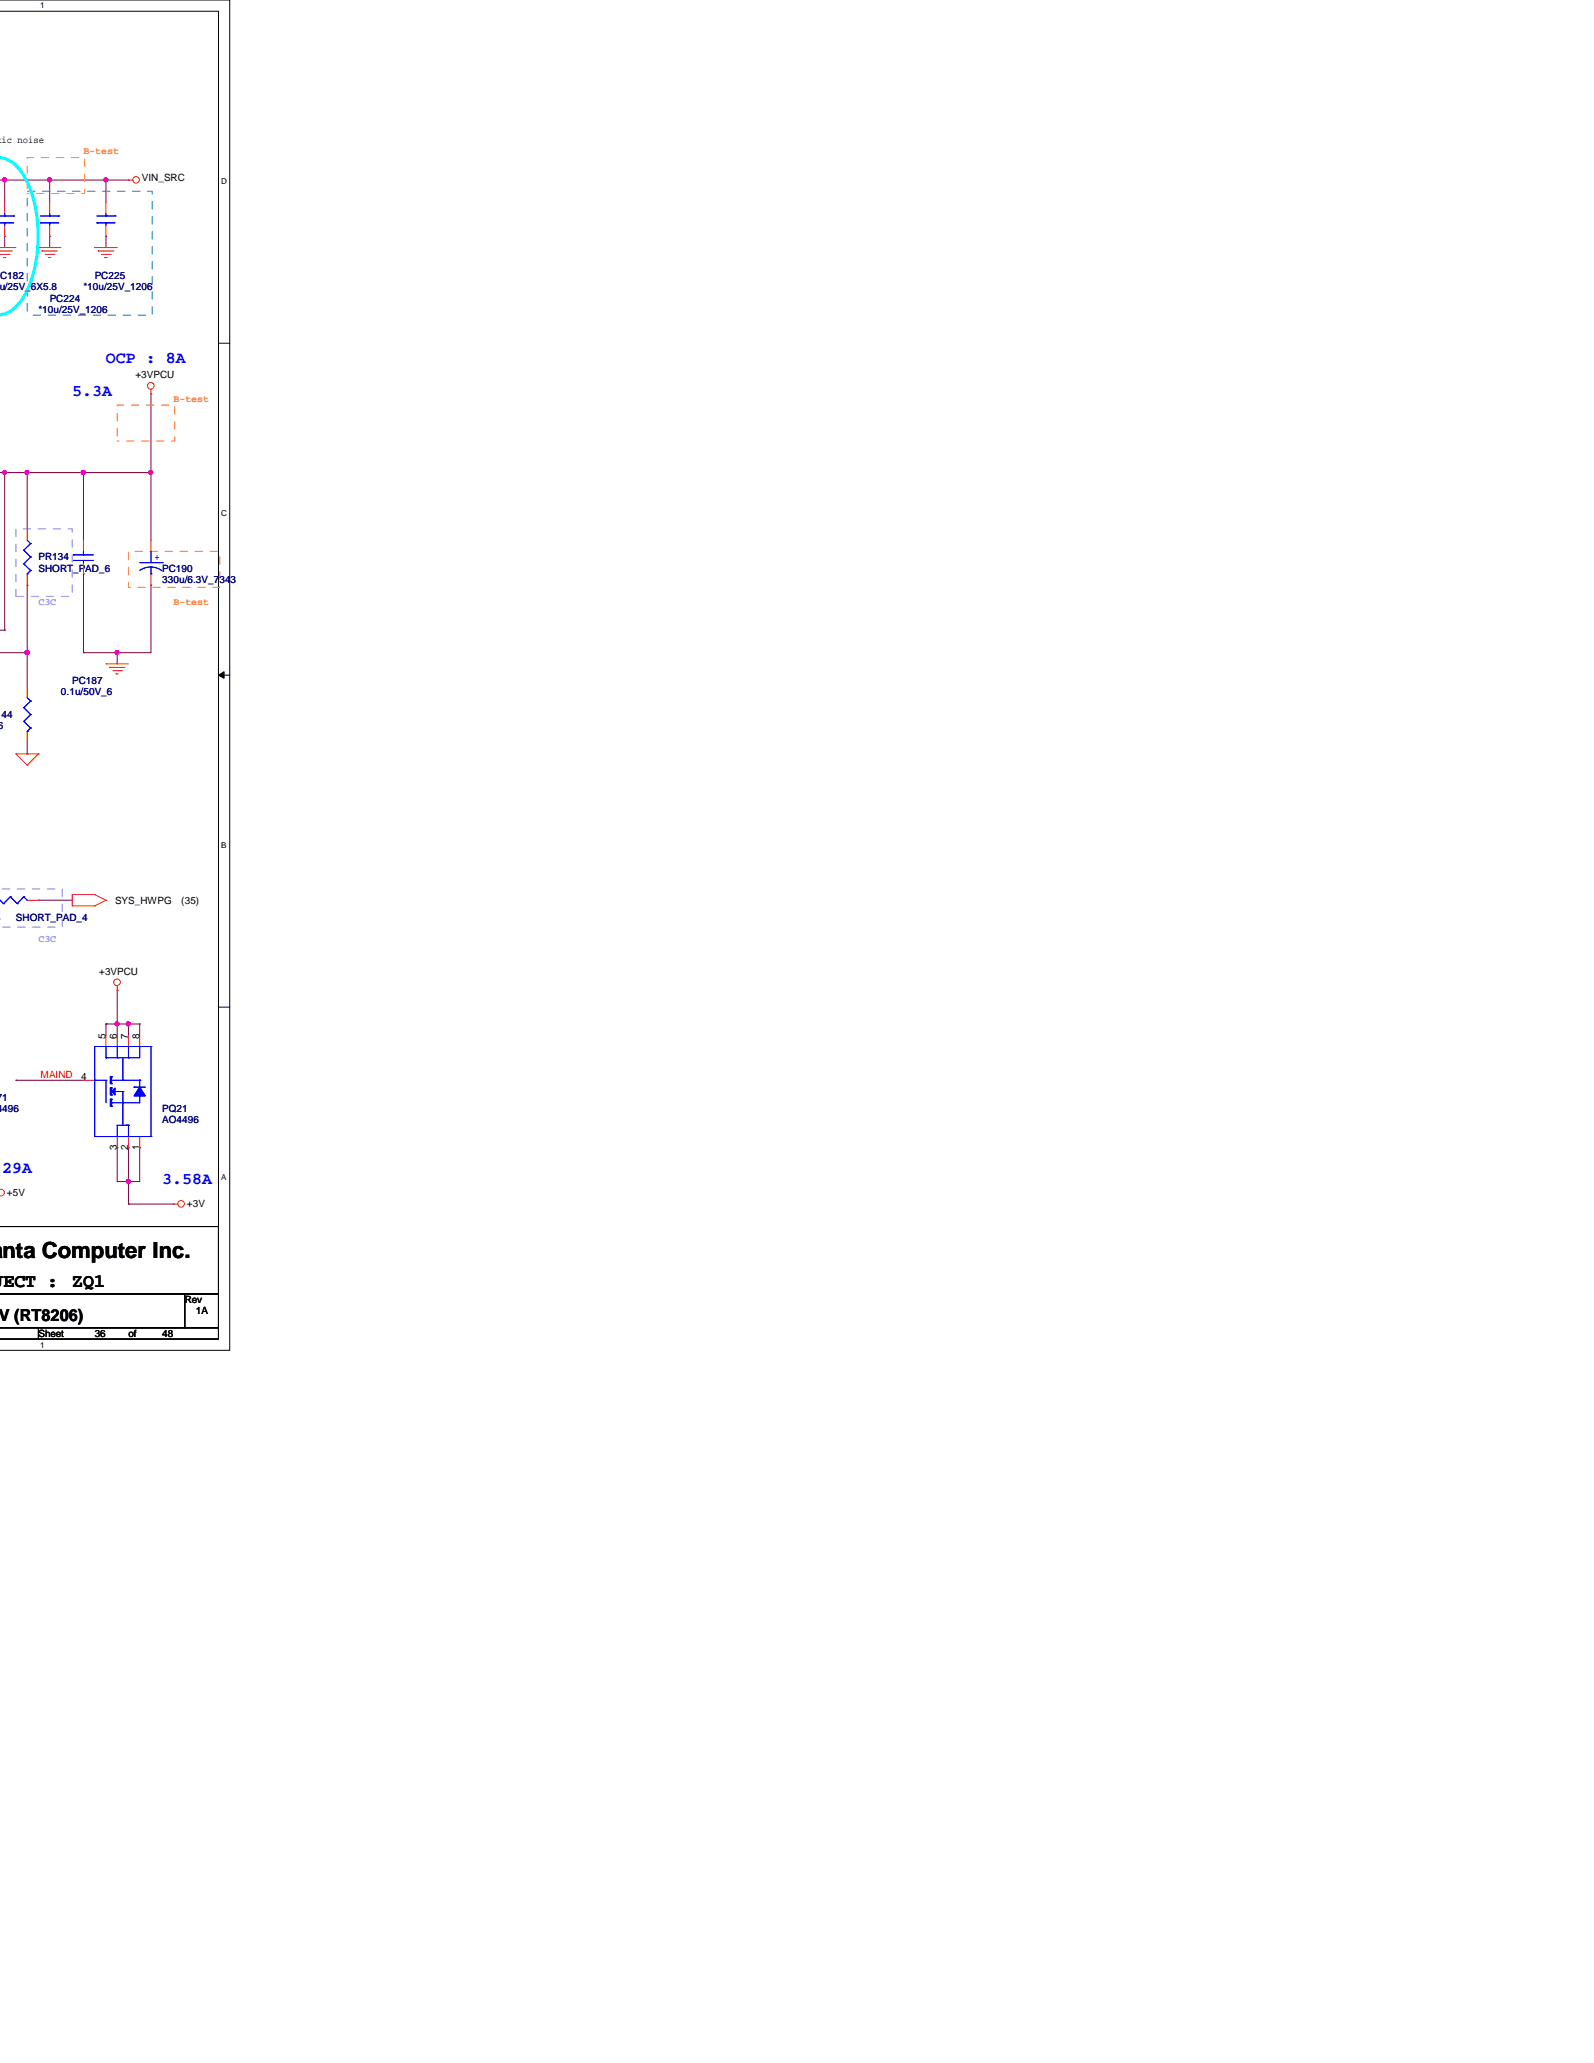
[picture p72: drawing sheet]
<svg xmlns="http://www.w3.org/2000/svg" width="216mm" height="279mm" viewBox="0 0 216 279" stroke-linecap="round" stroke-linejoin="round" font-family="sans-serif">
<defs><g id="words">
<text font-size="3" x=".3" y="170.4">nta Computer Inc.</text>
<g font-size="2.6">
<text x=".5" y="174.3">ECT :</text>
<text x="9.8" y="174.3">ZQ1</text>
</g>
<g font-size="2.2" fill="#00f">
<text x="9.8" y="53.7">5.3A</text>
<text x="14.4" y="49.1">OCP : 8A</text>
<text x=".3" y="158.8">29A</text>
<text x="22" y="160.4">3.58A</text>
</g>
<text font-size="2.2" x="-.2" y="178.9">V (RT8206)</text>
<g font-size="1.4">
<text x="-.5" y="19.4">tic noise</text>
<text x="19.2" y="24.6">VIN_SRC</text>
<text x="18.3" y="51.2">+3VPCU</text>
<text x="15.6" y="122.4">SYS_HWPG</text>
<text x="24.6" y="122.4">(35)</text>
<text x="13.4" y="132">+3VPCU</text>
<text x="14.3" y="140.7" transform="rotate(-90 14.3 140.7)">5</text>
<text x="15.8" y="140.7" transform="rotate(-90 15.8 140.7)">6</text>
<text x="17.4" y="140.7" transform="rotate(-90 17.4 140.7)">7</text>
<text x="18.9" y="140.7" transform="rotate(-90 18.9 140.7)">8</text>
<text x="11" y="146.3">4</text>
<text x="15.8" y="155.7" transform="rotate(-90 15.8 155.7)">3</text>
<text x="17.4" y="155.7" transform="rotate(-90 17.4 155.7)">2</text>
<text x="18.9" y="155.7" transform="rotate(-90 18.9 155.7)">1</text>
<text x=".9" y="162">+5V</text>
<text x="25.3" y="163.5">+3V</text>
<text x="25" y="176.5">Rev</text>
<text x="26.5" y="178">1A</text>
<text x="5.2" y="181.1">Sheet</text>
<text x="12.8" y="181.1">36</text>
<text x="17.4" y="181.1">of</text>
<text x="22" y="181.1">48</text>
</g>
<g font-size="1.4" fill="#ff8000">
<text x="11.3" y="20.9">B-test</text>
<text x="23.5" y="54.4">B-test</text>
<text x="23.5" y="81.9">B-test</text>
</g>
<g font-size="1.4" fill="#000080">
<text x="-.9" y="37.8">PC182</text>
<text x="-.9" y="39.3">0u/25V_6X5.8</text>
<text x="6.7" y="40.9">PC224</text>
<text x="11.3" y="39.3">*10u/25V_1206</text>
<text x="12.8" y="37.8">PC225</text>
<text x="5.2" y="42.4">*10u/25V_1206</text>
<text x="5.2" y="75.9">PR134</text>
<text x="5.2" y="77.4">SHORT_PAD_6</text>
<text x="22" y="77.4">PC190</text>
<text x="22" y="79">330u/6.3V_7343</text>
<text x="8.3" y="94.2">0.1u/50V_6</text>
<text x="9.8" y="92.7">PC187</text>
<text x="-.6" y="97.2">144</text>
<text x="-.4" y="98.8">6</text>
<text x="-.6" y="124.7">4</text>
<text x="2.2" y="124.7">SHORT_PAD_4</text>
<text x="-.5" y="149.1">71</text>
<text x="-.5" y="150.6">4496</text>
<text x="22" y="150.6">PQ21</text>
<text x="22" y="152.1">AO4496</text>
</g>
<text font-size="1.4" fill="#00f" x="20.9" y="75.8">+</text>
<g font-size="1.4" fill="#8080ff">
<text x="5.2" y="81.9">C3C</text>
<text x="5.2" y="127.6">C3C</text>
</g>
<text font-size="1.4" fill="#f00" x="5.5" y="146">MAIND</text>
<g font-size="1.1">
<text x="5.5" y="1.1">1</text>
<text x="30" y="25">D</text>
<text x="30" y="69.9">C</text>
<text x="30" y="114.9">B</text>
<text x="30" y="159.9">A</text>
<text x="5.5" y="182.5">1</text>
</g>
</g></defs>
<path d="M-.1 0h31.2v182.9h-31.2M-.1 1.5h29.7v179.9h-29.7" fill="none" stroke="#000" stroke-width=".14"/>
<g fill="#fff">
<path d="M5.5 .2h.6v1.2h-.6z"/>
<path d="M5.5 181.5h.6v1.2h-.6z"/>
<path d="M30 24h.7v1.2h-.7z"/>
<path d="M30 69h.7v1.1h-.7z"/>
</g>
<path d="M29.6 46.5h1.5" fill="none" stroke="#000" stroke-width=".14"/>
<path d="M30 113.9h.7v1.2h-.7z" fill="#fff"/>
<path d="M29.6 91.4l.8-.4v.9zM29.6 91.4h1.5" fill="none" stroke="#000" stroke-width=".14"/>
<path d="M29.6 91.4l.8-.4v.9z" fill="#000"/>
<path d="M30 158.9h.7v1.2h-.7z" fill="#fff"/>
<path d="M29.6 136.4h1.5" fill="none" stroke="#000" stroke-width=".14"/>
<path d="M11.3 64h.1M11.3 64v9.2M20.4 64h.1M20.4 64v9.2M15.9 88.4h.1M15.9 88.4h4.5" fill="none" stroke="#800040" stroke-width=".14"/>
<circle cx="20.4" cy="64" r=".29" fill="#f0f"/>
<circle cx="20.4" cy="64" r=".29" fill="none" stroke="#f0f" stroke-width=".14"/>
<path d="M11.3 88.4h.1M11.3 88.4h4.6" fill="none" stroke="#800040" stroke-width=".14"/>
<circle cx="15.8" cy="88.4" r=".29" fill="#f0f"/>
<circle cx="15.8" cy="88.4" r=".29" fill="none" stroke="#f0f" stroke-width=".14"/>
<path d="M3.7 64h.1M3.7 64h7.6M11.3 77.7h.1M11.3 77.7v10.7M20.4 79.2h.1M20.4 79.2v9.2M15.9 88.4h.1M15.9 88.4v1.5" fill="none" stroke="#800040" stroke-width=".14"/>
<circle cx="11.3" cy="64" r=".29" fill="#f0f"/>
<circle cx="11.3" cy="64" r=".29" fill="none" stroke="#f0f" stroke-width=".14"/>
<circle cx="3.7" cy="64" r=".29" fill="#f0f"/>
<circle cx="3.7" cy="64" r=".29" fill="none" stroke="#f0f" stroke-width=".14"/>
<path d="M.6 32h.1M.6 24.4h.1M.6 24.4v3M.6 32v1.5M.6 64h.1M.6 64h3.1M3.7 64h.1M3.7 64v7.6" fill="none" stroke="#800040" stroke-width=".14"/>
<circle cx=".6" cy="64" r=".29" fill="#f0f"/>
<circle cx=".6" cy="64" r=".29" fill="none" stroke="#f0f" stroke-width=".14"/>
<path d="M5.2 121.9h.1M5.2 121.9h4.6M17.4 138.7h.1M17.4 138.7h1.5M15.9 155.4h.1M15.9 155.4v4.6M17.4 155.4h.1M17.4 155.4v4.6M18.9 155.4h.1M18.9 155.4v4.6h-3M15.9 160h.1M17.4 160h.1" fill="none" stroke="#800040" stroke-width=".14"/>
<circle cx="17.4" cy="138.7" r=".29" fill="#f0f"/>
<circle cx="17.4" cy="138.7" r=".29" fill="none" stroke="#f0f" stroke-width=".14"/>
<path d="M15.9 134.1h.1M15.9 134.1v4.6M2.2 146.3h.1M2.2 146.3h9.1M17.4 160h.1M17.4 160v3.1" fill="none" stroke="#800040" stroke-width=".14"/>
<circle cx="17.4" cy="160" r=".29" fill="#f0f"/>
<circle cx="17.4" cy="160" r=".29" fill="none" stroke="#f0f" stroke-width=".14"/>
<path d="M14.4 138.7h.1M14.4 138.7h3M15.9 138.7h.1M15.9 138.7v1.5M18.9 138.7h.1M18.9 138.7v1.5M17.4 163.1h.1M17.4 163.1h6.1" fill="none" stroke="#800040" stroke-width=".14"/>
<circle cx="15.8" cy="138.7" r=".29" fill="#f0f"/>
<circle cx="15.8" cy="138.7" r=".29" fill="none" stroke="#f0f" stroke-width=".14"/>
<path d="M14.4 24.4h.1M14.4 24.4h3M14.4 138.7h.1M14.4 138.7v1.5M17.4 138.7h.1M17.4 138.7v1.5" fill="none" stroke="#800040" stroke-width=".14"/>
<circle cx="14.3" cy="24.4" r=".29" fill="#f0f"/>
<circle cx="14.3" cy="24.4" r=".29" fill="none" stroke="#f0f" stroke-width=".14"/>
<path d="M-.1 24.4h.7M11.3 64h.1M11.3 64h9.1" fill="none" stroke="#800040" stroke-width=".14"/>
<circle cx="11.3" cy="64" r=".29" fill="#f0f"/>
<circle cx="11.3" cy="64" r=".29" fill="none" stroke="#f0f" stroke-width=".14"/>
<path d="M3.7 88.4h.1M3.7 88.4v4.6" fill="none" stroke="#800040" stroke-width=".14"/>
<circle cx="3.7" cy="88.4" r=".29" fill="#f0f"/>
<circle cx="3.7" cy="88.4" r=".29" fill="none" stroke="#f0f" stroke-width=".14"/>
<path d="M3.7 79.2h.1M3.7 79.2v9.2" fill="none" stroke="#800040" stroke-width=".14"/>
<circle cx="3.7" cy="88.4" r=".29" fill="#f0f"/>
<circle cx="3.7" cy="88.4" r=".29" fill="none" stroke="#f0f" stroke-width=".14"/>
<g fill="none" stroke="#800040" stroke-width=".14">
<path d="M6.7 32h.1M6.7 24.4h.1M6.7 24.4v3M6.7 32v1.5M6.7 24.4h7.7M14.4 32h.1M14.4 24.4h.1M14.4 24.4v3M14.4 32v1.5M20.4 53.3v10.7M-.1 64h.7M.6 64h.1"/>
<path d="M.6 64v21.3M20.4 64h.1M-.1 85.3h.7M0 88.4h3.7M.6 85.3h.1M3.7 102.1h.1M3.7 100.6v1.5"/>
</g>
<circle cx="6.7" cy="24.4" r=".29" fill="#f0f"/>
<circle cx="6.7" cy="24.4" r=".29" fill="none" stroke="#f0f" stroke-width=".14"/>
<path d="M.6 24.4h.1M.6 24.4h6.1" fill="none" stroke="#800040" stroke-width=".14"/>
<circle cx=".6" cy="24.4" r=".29" fill="#f0f"/>
<circle cx=".6" cy="24.4" r=".29" fill="none" stroke="#f0f" stroke-width=".14"/>
<g fill="none" stroke="#f00" stroke-width=".14">
<path d="M-.1 34h1.8M0 33.5h2.2M0 34.5h1.2M.5 34.9h.1M.5 34.9h.3M.6 27.4v1.6M.6 30.5v1.5M1.2 34.5h.1M5.2 33.5h.1M5.2 33.5h3.1M5.7 34h.1M5.7 34h2.1"/>
<path d="M6.1 34.5h1.2M6.6 34.9h.1M6.6 34.9h.3M7.3 34.5h.1M12.8 33.5h.1M12.8 33.5h3.1M13.3 34h.1M13.3 34h2.1M13.8 34.5h1.1M14.2 34.9h.1M14.2 34.9h.3M14.9 34.5h.1"/>
<path d="M17.4 24.4h.1M17.4 24.4h.6M20.4 53.3h.1M20.4 52.7v.6M3.7 71.6v1.6M3.7 77.7v1.5M3.7 93v1.5M3.7 99.1v1.5M14.4 89.9h.1M14.4 89.9h3M14.8 90.4h.1M14.8 90.4h2.1"/>
<path d="M15.3 90.8h1.2M15.7 91.3h.1M15.7 91.3h.3M16.5 90.8h.1M2.2 102.1h.1M2.2 102.1h3M2.2 102.1l1.5 1.5M3.7 103.6h.1M5.2 102.1h.1M5.2 102.1l-1.5 1.5M9.8 122.7h.1M9.8 121.2h.1"/>
<path d="M9.8 121.2h3M9.8 122.7h3M9.8 121.2v1.5M12.8 121.2h.1M12.8 122.7h.1M12.8 121.2l1.6 .7M14.4 121.9h.1M14.4 121.9l-1.6 .8M15.9 134.1h.1M15.9 133.5v.6M11.3 146.3h1.5M14.4 140.2v1.5"/>
<path d="M15.9 140.2v1.5M15.9 153.9v1.5M17.4 140.2v1.5M17.4 153.9v1.5M18.9 140.2v1.5M18.9 153.9v1.5M-.1 161.1a.44 .44 0 0 1 .7 .4 .44 .44 0 0 1-.7 .4M23.5 163.1h.1M23.5 163.1h.6"/>
<circle cx="18.4" cy="24.4" r=".45"/>
<circle cx="20.4" cy="52.3" r=".45"/>
<circle cx="15.8" cy="133" r=".45"/>
<circle cx="24.5" cy="163" r=".45"/>
</g>
<path d="M-.1 166.1h29.7v9.2h-29.7h25.1v4.5h-25.1h5.3v1.6h-5.3M5.2 179.8h24.4v1.6h-24.4zM25 175.3h4.6v4.5h-4.6z" fill="none" stroke="#000" stroke-width=".14"/>
<path d="M3.7 21.3h7.8v4.9h-7.8zM15.9 54.9h7.8v4.8h-7.8zM17.4 74.7h12.4v4.8h-12.4z" fill="none" stroke="#ff8000" stroke-width=".14" stroke-dasharray="1 1 1 1 1 1 1 1" stroke-dashoffset="10656.6"/>
<path d="M3.7 25.9h16.9v16.8h-16.9z" fill="none" stroke="#0080c0" stroke-width=".14" stroke-dasharray="1 1 1 1 1 1 1 1" stroke-dashoffset="13325.1"/>
<path d="M2.2 71.6h7.6v9.2h-7.6z" fill="none" stroke="#8080ff" stroke-width=".14" stroke-dasharray="1 1 1 1 1 1 1 1" stroke-dashoffset="9765.7"/>
<path d="M-.1 125.6h8.5v-5.2h-8.5" fill="none" stroke="#8080ff" stroke-width=".14" stroke-dasharray="1 1 1 1 1 1 1 1" stroke-dashoffset="11563.7"/>
<path d="M-.1 21.4a3.9 3.9 0 0 1 3.2 2.1 17.2 17.2 0 0 1 1.9 11.3 12.8 12.8 0 0 1-2.5 6.4 3.6 3.6 0 0 1-2.6 1.4" fill="none" stroke="#0ff" stroke-width=".42"/>
<g fill="none" stroke="#00f" stroke-width=".14">
<path d="M-.1 30.2h2M-.1 29.3h2M.6 29.3h.1M.6 30.2h.1M.6 29v.3M.6 30.2v.3M1.9 29.3h.1M3.2 74.5h.1M3.2 76.4h.1M3.2 74.5l.9 .9M3.2 76.4l.9 .9M3.7 77.7h.1"/>
<path d="M3.7 73.2l.4 .4M4.1 73.6h.1M4.1 75.4h.1M4.1 77.3h.1M4.1 73.6l-.9 .9M4.1 75.4l-.9 1M4.1 77.3l-.4 .4M3.2 95.8h.1M3.2 97.7h.1M3.2 95.8l.9 1M3.2 97.7l.9 .9M3.7 99.1h.1"/>
<path d="M3.7 94.5l.4 .5M4.1 95h.1M4.1 96.8h.1M4.1 98.6h.1M4.1 95l-.9 .8M4.1 96.8l-.9 .9M4.1 98.6l-.4 .5"/>
</g>
<path d="M18.9 147.2l.8 1.2h-1.5z" fill="#00f"/>
<path d="M18.9 147.2l.8 1.2h-1.5z" fill="none" stroke="#00f" stroke-width=".14"/>
<path d="M15.1 147.8l.5-.4v.9z" fill="#00f"/>
<g fill="none" stroke="#00f" stroke-width=".14">
<path d="M12.8 146.3h.1M12.8 141.7h.1M12.8 153.9h.1M12.8 146.3h1.6M12.8 153.9h7.6M12.8 141.7h7.6M12.8 141.7v12.2M14.4 146.3h.1M14.4 143.3h.1M14.4 141.7v1.6M14.4 146.3v3.1M14.9 148.9h.1"/>
<path d="M14.9 147.4h.1M14.9 145.8h.1M14.9 145.8v1h.2M14.9 147.4v.9h.2M14.9 148.9v.9h.2M14.9 148.9h.2M14.9 147.4h.2M14.9 145.8h.2M15.1 147.8l.5-.4v.9zM15.1 149.8h.1M15.1 148.9h.1M15.1 148.3h.1"/>
<path d="M15.1 147.4h.1M15.1 146.8h.1M15.1 145.8h.1M15.1 149.4h.1M15.1 146.3h3.8M15.1 145.8v1M15.1 147.4v.9M15.1 148.9v.9M15.6 147.8h.1M15.6 147.8h1M15.9 153.9h.1M15.9 143.3h.1"/>
<path d="M15.9 141.7v1.6M16.6 146.3h.1M16.6 149.4h.1M16.6 147.8h.1M16.6 143.3v3M16.6 147.8v4.6M17.1 152.4h.1M17.2 152.4h.1M17.4 153.9h.1M17.4 143.3h.1M17.4 152.4h.1M17.4 152.4h-1.5v1.5"/>
<path d="M17.4 141.7v1.6M17.4 152.4v1.5M18.2 147.2h.1M18.2 147.2h1.5M18.9 148.4h.1M18.9 146.3h.1M18.9 141.7h.1M18.9 141.7v1.6h-4.5M18.9 146.3v.9M18.9 148.4v1h-3.8M20.4 153.9h.1M20.4 141.7h.1"/>
<path d="M20.4 141.7v12.2"/>
</g>
<path d="M18.9 147.2l.8 1.2h-1.5z" fill="#00f"/>
<path d="M18.9 147.2l.8 1.2h-1.5z" fill="none" stroke="#00f" stroke-width=".14"/>
<path d="M15.1 147.8l.5-.4v.9z" fill="#00f"/>
<g fill="none" stroke="#00f" stroke-width=".14">
<path d="M5.5 30.2h.1M5.5 30.2h2.5M5.5 29.3h2.5M6.7 29.3h.1M6.7 30.2h.1M6.7 29v.3M6.7 30.2v.3M8 29.3h.1M13.1 30.2h.1M13.1 30.2h2.5M13.1 29.3h2.5M14.4 29.3h.1"/>
<path d="M14.4 30.2h.1M14.4 29v.3M14.4 30.2v.3M15.6 29.3h.1M9.9 75.1h.1M9.9 75.9h.1M9.9 75.1h2.8M9.9 75.9h2.8M11.3 75.9h.1M11.3 75.1h.1M11.3 74.7v.4M11.3 75.9v.3"/>
<path d="M18.9 76.2h3.1M20.4 77.7h.1M20.4 76.2h.1M20.4 76.8a2.42 2.42 0 0 1 1.5 .5M20.4 76.8a2.57 2.57 0 0 0-1.5 .5M20.4 74.7v1.5M20.4 76.8v.9M22 76.2h.1M-.1 121.8l.6 .6M.5 122.4h.1M1.4 121.5h.1M1.4 121.5l.9 .9"/>
<path d="M1.4 121.5l-.9 .9M2.3 122.4h.1M3.2 121.5h.1M3.2 121.5l.5 .4M3.2 121.5l-.9 .9M12.8 146.3h.1M12.8 141.7h.1M12.8 153.9h.1M12.8 146.3h1.6M12.8 153.9h7.6M12.8 141.7h7.6M12.8 141.7v12.2"/>
<path d="M14.4 146.3h.1M14.4 143.3h.1M14.4 141.7v1.6M14.4 146.3v3.1M14.9 148.9h.1M14.9 147.4h.1M14.9 145.8h.1M14.9 145.8v1h.2M14.9 147.4v.9h.2M14.9 148.9v.9h.2M14.9 148.9h.2M14.9 147.4h.2"/>
<path d="M14.9 145.8h.2M15.1 147.8l.5-.4v.9zM15.1 149.8h.1M15.1 148.9h.1M15.1 148.3h.1M15.1 147.4h.1M15.1 146.8h.1M15.1 145.8h.1M15.1 149.4h.1M15.1 146.3h3.8M15.1 145.8v1M15.1 147.4v.9"/>
<path d="M15.1 148.9v.9M15.6 147.8h.1M15.6 147.8h1M15.9 153.9h.1M15.9 143.3h.1M15.9 141.7v1.6M16.6 146.3h.1M16.6 149.4h.1M16.6 147.8h.1M16.6 143.3v3M16.6 147.8v4.6M17.1 152.4h.1"/>
<path d="M17.2 152.4h.1M17.4 153.9h.1M17.4 143.3h.1M17.4 152.4h.1M17.4 152.4h-1.5v1.5M17.4 141.7v1.6M17.4 152.4v1.5M18.2 147.2h.1M18.2 147.2h1.5M18.9 148.4h.1M18.9 146.3h.1M18.9 141.7h.1"/>
<path d="M18.9 141.7v1.6h-4.5M18.9 146.3v.9M18.9 148.4v1h-3.8M20.4 153.9h.1M20.4 141.7h.1M20.4 141.7v12.2"/>
</g>
<path d="M6.7 27.4v1.6M6.7 30.5v1.5M14.4 27.4v1.6M14.4 30.5v1.5M11.3 73.2v1.5M11.3 76.2v1.5M20.4 73.2v1.5M20.4 77.7v1.5M3.7 121.9h1.5" fill="none" stroke="#f00" stroke-width=".14"/>
<circle cx="20.4" cy="64" r=".29" fill="#f0f"/>
<circle cx="20.4" cy="64" r=".29" fill="none" stroke="#f0f" stroke-width=".14"/>
<circle cx="15.8" cy="88.4" r=".29" fill="#f0f"/>
<circle cx="15.8" cy="88.4" r=".29" fill="none" stroke="#f0f" stroke-width=".14"/>
<circle cx="11.3" cy="64" r=".29" fill="#f0f"/>
<circle cx="11.3" cy="64" r=".29" fill="none" stroke="#f0f" stroke-width=".14"/>
<circle cx="3.7" cy="64" r=".29" fill="#f0f"/>
<circle cx="3.7" cy="64" r=".29" fill="none" stroke="#f0f" stroke-width=".14"/>
<circle cx=".6" cy="64" r=".29" fill="#f0f"/>
<circle cx=".6" cy="64" r=".29" fill="none" stroke="#f0f" stroke-width=".14"/>
<circle cx="17.4" cy="138.7" r=".29" fill="#f0f"/>
<circle cx="17.4" cy="138.7" r=".29" fill="none" stroke="#f0f" stroke-width=".14"/>
<circle cx="17.4" cy="160" r=".29" fill="#f0f"/>
<circle cx="17.4" cy="160" r=".29" fill="none" stroke="#f0f" stroke-width=".14"/>
<circle cx="15.8" cy="138.7" r=".29" fill="#f0f"/>
<circle cx="15.8" cy="138.7" r=".29" fill="none" stroke="#f0f" stroke-width=".14"/>
<circle cx="14.3" cy="24.4" r=".29" fill="#f0f"/>
<circle cx="14.3" cy="24.4" r=".29" fill="none" stroke="#f0f" stroke-width=".14"/>
<circle cx="11.3" cy="64" r=".29" fill="#f0f"/>
<circle cx="11.3" cy="64" r=".29" fill="none" stroke="#f0f" stroke-width=".14"/>
<circle cx="3.7" cy="88.4" r=".29" fill="#f0f"/>
<circle cx="3.7" cy="88.4" r=".29" fill="none" stroke="#f0f" stroke-width=".14"/>
<circle cx="3.7" cy="88.4" r=".29" fill="#f0f"/>
<circle cx="3.7" cy="88.4" r=".29" fill="none" stroke="#f0f" stroke-width=".14"/>
<circle cx="6.7" cy="24.4" r=".29" fill="#f0f"/>
<circle cx="6.7" cy="24.4" r=".29" fill="none" stroke="#f0f" stroke-width=".14"/>
<circle cx=".6" cy="24.4" r=".29" fill="#f0f"/>
<circle cx=".6" cy="24.4" r=".29" fill="none" stroke="#f0f" stroke-width=".14"/>
<use href="#words"/>
</svg>
